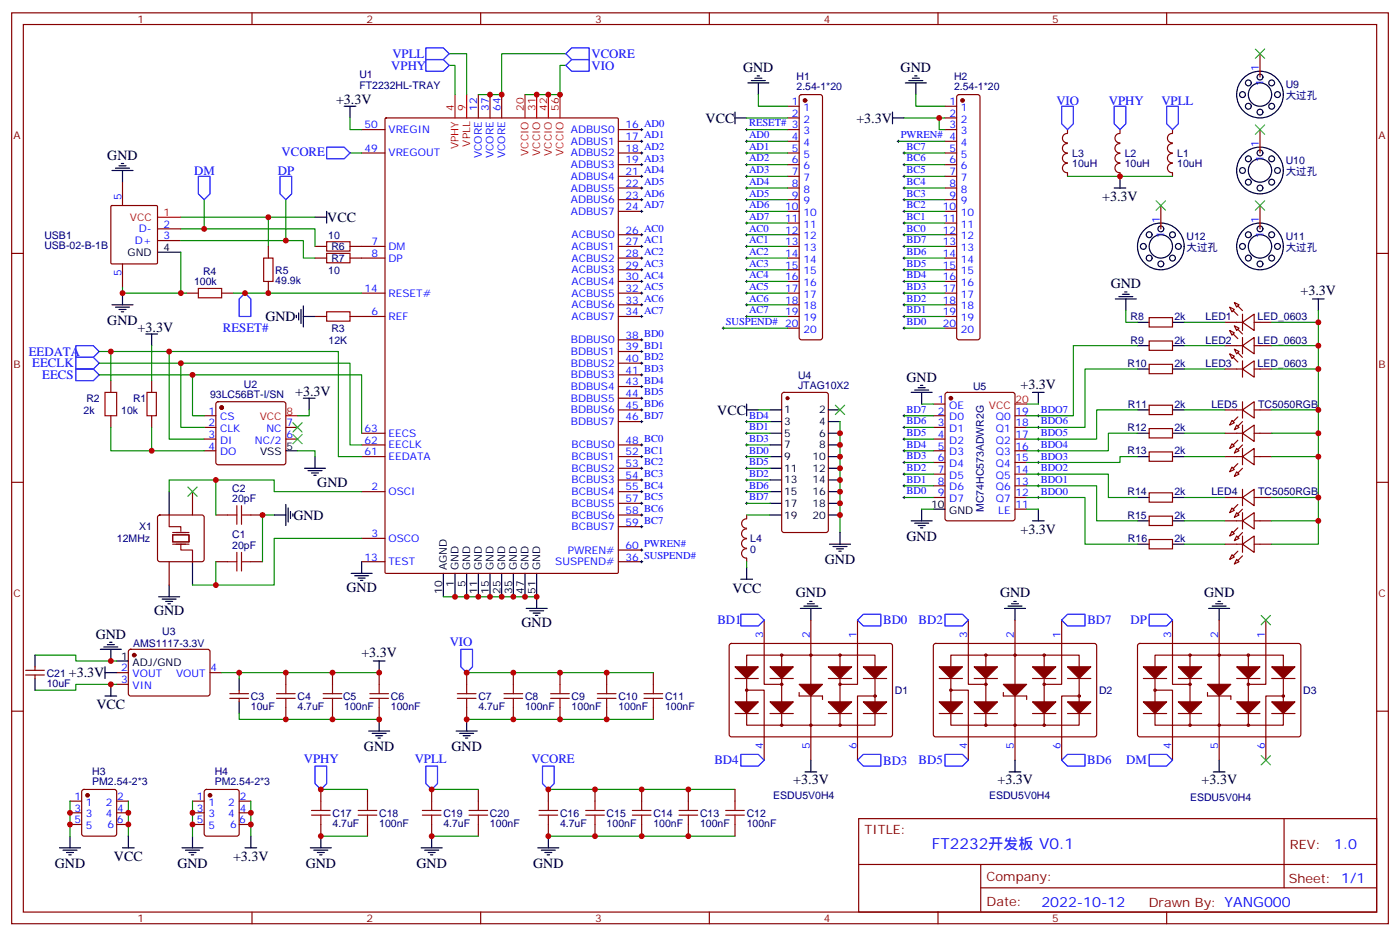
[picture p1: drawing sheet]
<svg xmlns="http://www.w3.org/2000/svg" width="423mm" height="283mm" viewBox="0 0 423 283" stroke-linecap="round" stroke-linejoin="round" font-family="sans-serif">
<defs><g id="words">
<text font-size="4.6" fill="#00f" x="281.7" y="256.3">FT2232开发板 V0.1</text>
<g font-size="4.2">
<text x="224.7" y="21.8">GND</text>
<text x="272.3" y="21.8">GND</text>
<text x="101.6" y="31.4">+3.3V</text>
<text x="213.4" y="37.1">VCC</text>
<text x="259" y="37">+3.3V</text>
<text x="32.4" y="48.3">GND</text>
<text x="333.3" y="60.7">+3.3V</text>
<text x="99" y="67">VCC</text>
<text x="335.8" y="87.1">GND</text>
<text x="393.2" y="89.2">+3.3V</text>
<text x="32.4" y="98.1">GND</text>
<text x="41.6" y="100.2">+3.3V</text>
<text x="80.2" y="97">GND</text>
<text x="89.3" y="119.6">+3.3V</text>
<text x="274.1" y="115.3">GND</text>
<text x="308.6" y="117.4">+3.3V</text>
<text x="216.9" y="125.2">VCC</text>
<text x="96" y="147.1">GND</text>
<text x="88.7" y="157">GND</text>
<text x="308.6" y="161.3">+3.3V</text>
<text x="274.1" y="163.4">GND</text>
<text x="249.4" y="170.4">GND</text>
<text x="104.8" y="178.9">GND</text>
<text x="221.5" y="179">VCC</text>
<text x="46.6" y="185.9">GND</text>
<text x="240.7" y="180.3">GND</text>
<text x="302.4" y="180.3">GND</text>
<text x="364.1" y="180.3">GND</text>
<text x="157.7" y="189.4">GND</text>
<text x="28.9" y="192.9">GND</text>
<text x="109.3" y="198.5">+3.3V</text>
<text x="20.8" y="204.6">+3.3V</text>
<text x="29.2" y="214.1">VCC</text>
<text x="110" y="226.9">GND</text>
<text x="136.5" y="226.8">GND</text>
<text x="239.9" y="236.9">+3.3V</text>
<text x="301.6" y="236.9">+3.3V</text>
<text x="363.3" y="236.9">+3.3V</text>
<text x="16.6" y="262.1">GND</text>
<text x="34.5" y="260.1">VCC</text>
<text x="53.6" y="262.1">GND</text>
<text x="70.5" y="260.1">+3.3V</text>
<text x="92.4" y="262.1">GND</text>
<text x="125.9" y="262.1">GND</text>
<text x="161.2" y="262.1">GND</text>
</g>
<g font-size="4.2" fill="#00f">
<text x="403.4" y="256.6">1.0</text>
<text x="314.9" y="273.9">2022-10-12</text>
</g>
<g font-size="3.9" fill="#00f">
<text x="118.6" y="17.5">VPLL</text>
<text x="178.9" y="17.5">VCORE</text>
<text x="118.3" y="21">VPHY</text>
<text x="178.9" y="21.1">VIO</text>
<text x="319.4" y="31.6">VIO</text>
<text x="335.3" y="31.6">VPHY</text>
<text x="351.2" y="31.6">VPLL</text>
<text x="85.1" y="47.1">VCORE</text>
<text x="58.7" y="52.8">DM</text>
<text x="84" y="52.8">DP</text>
<text x="67.4" y="100.4">RESET#</text>
<text x="8.7" y="107.5">EEDATA</text>
<text x="9.8" y="110.9">EECLK</text>
<text x="12.8" y="114.5">EECS</text>
<text x="216.9" y="188.6">BD1</text>
<text x="267.1" y="188.6">BD0</text>
<text x="277.7" y="188.6">BD2</text>
<text x="328.8" y="188.6">BD7</text>
<text x="341.9" y="188.6">DP</text>
<text x="136" y="195.1">VIO</text>
<text x="91.9" y="230.4">VPHY</text>
<text x="125.4" y="230.4">VPLL</text>
<text x="160.7" y="230.4">VCORE</text>
<text x="216" y="230.9">BD4</text>
<text x="267.1" y="231">BD3</text>
<text x="277.7" y="230.9">BD5</text>
<text x="328.8" y="230.9">BD6</text>
<text x="340.5" y="230.9">DM</text>
</g>
<g font-size="3.9" fill="#800">
<text x="261.4" y="251.9">TITLE:</text>
<text x="390" y="256.6">REV:</text>
<text x="298.3" y="266.1">Company:</text>
<text x="389.7" y="266.7">Sheet: 1/1</text>
<text x="298.3" y="273.8">Date:</text>
<text x="347.4" y="273.8">Drawn By: YANG000</text>
</g>
<g font-size="3.2" fill="#800">
<text x="41.6" y="6.9">1</text>
<text x="110.8" y="6.9">2</text>
<text x="179.9" y="6.9">3</text>
<text x="249.1" y="6.9">4</text>
<text x="318.2" y="6.9">5</text>
<text x="4.1" y="42">A</text>
<text x="416.8" y="42">A</text>
<text x="4.1" y="111.1">B</text>
<text x="416.8" y="111.1">B</text>
<text x="4.1" y="180.3">C</text>
<text x="416.8" y="180.3">C</text>
<text x="41.6" y="278.5">1</text>
<text x="110.8" y="278.5">2</text>
<text x="179.9" y="278.5">3</text>
<text x="249.1" y="278.5">4</text>
<text x="318.2" y="278.5">5</text>
</g>
<g font-size="3.2" fill="#000080">
<text x="108.7" y="23.7">U1</text>
<text x="108.7" y="26.8">FT2232HL-TRAY</text>
<text x="240.9" y="27.2">2.54-1*20</text>
<text x="240.9" y="24.1">H1</text>
<text x="288.5" y="27.2">2.54-1*20</text>
<text x="288.5" y="24.1">H2</text>
<text x="388.8" y="29.9">大过孔</text>
<text x="388.8" y="26.7">U9</text>
<text x="324.2" y="47.3">L3</text>
<text x="340.1" y="47.3">L2</text>
<text x="356" y="47.3">L1</text>
<text x="324.2" y="50.5">10uH</text>
<text x="340.1" y="50.5">10uH</text>
<text x="356" y="50.5">10uH</text>
<text x="388.8" y="52.8">大过孔</text>
<text x="388.8" y="49.6">U10</text>
<text x="13.4" y="75.3">USB-02-B-1B</text>
<text x="13.4" y="72.1">USB1</text>
<text x="99.2" y="72.1">10</text>
<text x="100.2" y="75.6">R6</text>
<text x="358.8" y="75.7">大过孔</text>
<text x="358.8" y="72.6">U12</text>
<text x="388.8" y="75.7">大过孔</text>
<text x="388.8" y="72.6">U11</text>
<text x="61.4" y="83">R4</text>
<text x="83.3" y="82.6">R5</text>
<text x="99.2" y="82.6">10</text>
<text x="100.2" y="79.1">R7</text>
<text x="58.7" y="86.1">100k</text>
<text x="83.3" y="85.8">49.9k</text>
<text x="100.2" y="100.3">R3</text>
<text x="341.9" y="96.7">R8</text>
<text x="355.1" y="96.7">2k</text>
<text x="364.5" y="96.7">LED1</text>
<text x="380.3" y="96.8">LED_0603</text>
<text x="99.4" y="103.8">12K</text>
<text x="341.9" y="103.8">R9</text>
<text x="355.1" y="103.8">2k</text>
<text x="364.5" y="103.8">LED2</text>
<text x="380.3" y="103.8">LED_0603</text>
<text x="340.9" y="110.9">R10</text>
<text x="355.1" y="110.9">2k</text>
<text x="364.5" y="110.8">LED3</text>
<text x="380.3" y="110.9">LED_0603</text>
<text x="73.7" y="117.1">U2</text>
<text x="241.3" y="117.5">JTAG10X2</text>
<text x="241.3" y="114.3">U4</text>
<text x="294.2" y="117.9">U5</text>
<text x="25.3" y="125">2k</text>
<text x="26.1" y="121.4">R2</text>
<text x="36.7" y="125">10k</text>
<text x="40.2" y="121.4">R1</text>
<text x="63.5" y="120.3">93LC56BT-I/SN</text>
<text x="341.1" y="123.2">R11</text>
<text x="355.1" y="123.2">2k</text>
<text x="366.3" y="123.2">LED5</text>
<text x="380.4" y="123.2">TC5050RGB</text>
<text x="340.9" y="130.2">R12</text>
<text x="355.1" y="130.2">2k</text>
<text x="340.9" y="137.3">R13</text>
<text x="355.1" y="137.3">2k</text>
<text x="70.2" y="148.5">C2</text>
<text x="340.9" y="149.6">R14</text>
<text x="355.1" y="149.6">2k</text>
<text x="366.3" y="149.7">LED4</text>
<text x="380.4" y="149.7">TC5050RGB</text>
<text x="70.2" y="151.7">20pF</text>
<text x="297.5" y="154.7" transform="rotate(-90 297.5 154.7)">MC74HC573ADWR2G</text>
<text x="42.1" y="160.2">X1</text>
<text x="340.9" y="156.7">R15</text>
<text x="355.1" y="156.7">2k</text>
<text x="35.4" y="163.7">12MHz</text>
<text x="70.2" y="165.8">20pF</text>
<text x="70.2" y="162.6">C1</text>
<text x="226.8" y="166.9">0</text>
<text x="226.8" y="163.8">L4</text>
<text x="341.1" y="163.7">R16</text>
<text x="355.1" y="163.7">2k</text>
<text x="49" y="191.9">U3</text>
<text x="40.3" y="195.5">AMS1117-3.3V</text>
<text x="14.1" y="207.5">10uF</text>
<text x="14.1" y="204.4">C21</text>
<text x="270.6" y="209.7">D1</text>
<text x="332.3" y="209.7">D2</text>
<text x="394.1" y="209.7">D3</text>
<text x="75.8" y="214.6">10uF</text>
<text x="75.8" y="211.4">C3</text>
<text x="90" y="214.6">4.7uF</text>
<text x="90" y="211.4">C4</text>
<text x="103.7" y="211.4">C5</text>
<text x="104.1" y="214.5">100nF</text>
<text x="118.2" y="214.5">100nF</text>
<text x="118.2" y="211.4">C6</text>
<text x="144.6" y="214.6">4.7uF</text>
<text x="144.6" y="211.4">C7</text>
<text x="158.7" y="214.5">100nF</text>
<text x="158.7" y="211.4">C8</text>
<text x="172.9" y="214.5">100nF</text>
<text x="172.9" y="211.4">C9</text>
<text x="187" y="214.5">100nF</text>
<text x="187" y="211.4">C10</text>
<text x="201.1" y="214.5">100nF</text>
<text x="201.1" y="211.4">C11</text>
<text x="27.9" y="237.3">PM2.54-2*3</text>
<text x="27.9" y="234.2">H3</text>
<text x="64.9" y="237.3">PM2.54-2*3</text>
<text x="64.9" y="234.2">H4</text>
<text x="233.8" y="241.5">ESDU5V0H4</text>
<text x="299.1" y="241.5">ESDU5V0H4</text>
<text x="359.8" y="242">ESDU5V0H4</text>
<text x="100.5" y="249.9">4.7uF</text>
<text x="100.5" y="246.7">C17</text>
<text x="114.7" y="249.8">100nF</text>
<text x="114.7" y="246.7">C18</text>
<text x="134.1" y="249.9">4.7uF</text>
<text x="134.1" y="246.7">C19</text>
<text x="148.2" y="249.8">100nF</text>
<text x="148.2" y="246.7">C20</text>
<text x="169.3" y="249.9">4.7uF</text>
<text x="169.3" y="246.7">C16</text>
<text x="183.4" y="249.8">100nF</text>
<text x="183.4" y="246.7">C15</text>
<text x="197.6" y="249.8">100nF</text>
<text x="197.6" y="246.7">C14</text>
<text x="211.7" y="249.8">100nF</text>
<text x="211.7" y="246.7">C13</text>
<text x="225.8" y="249.8">100nF</text>
<text x="225.8" y="246.7">C12</text>
</g>
<g font-size="3.2" fill="#00f">
<text x="380.6" y="21.5" transform="rotate(-90 380.6 21.5)">1</text>
<text x="382.1" y="26" transform="rotate(-90 382.1 26)">1</text>
<text x="144.3" y="33.5" transform="rotate(-90 144.3 33.5)">12</text>
<text x="147.8" y="33.5" transform="rotate(-90 147.8 33.5)">37</text>
<text x="151.3" y="33.5" transform="rotate(-90 151.3 33.5)">64</text>
<text x="239.5" y="31.8">1</text>
<text x="239.5" y="35.3">2</text>
<text x="243" y="33.5">1</text>
<text x="287.1" y="31.8">1</text>
<text x="287.1" y="35.3">2</text>
<text x="290.6" y="33.5">1</text>
<text x="110.3" y="38.8">50</text>
<text x="117.5" y="40.2">VREGIN</text>
<text x="172.6" y="40.2">ADBUS0</text>
<text x="189.1" y="38.8">16 AD0</text>
<text x="226.5" y="38.2">RESET# 3</text>
<text x="226.5" y="41.7">AD0</text>
<text x="243" y="37">2</text>
<text x="243" y="40.6">3</text>
<text x="272.3" y="41.7">PWREN# 4</text>
<text x="287.1" y="38.8">3</text>
<text x="290.6" y="37">2</text>
<text x="290.6" y="40.6">3</text>
<text x="110.3" y="45.9">49</text>
<text x="117.5" y="47.3">VREGOUT</text>
<text x="145.7" y="47.8" transform="rotate(-90 145.7 47.8)">VCORE</text>
<text x="149.2" y="47.8" transform="rotate(-90 149.2 47.8)">VCORE</text>
<text x="152.8" y="47.8" transform="rotate(-90 152.8 47.8)">VCORE</text>
<text x="172.6" y="47.3">ADBUS2</text>
<text x="172.6" y="43.7">ADBUS1</text>
<text x="189.1" y="45.9">18 AD2</text>
<text x="189.1" y="42.3">17 AD1</text>
<text x="226.5" y="45.3">AD1</text>
<text x="239.5" y="42.3">4</text>
<text x="239.5" y="45.9">5</text>
<text x="243" y="44.1">4</text>
<text x="243" y="47.6">5</text>
<text x="274.1" y="45.3">BC7</text>
<text x="287.1" y="45.9">5</text>
<text x="290.6" y="44.1">4</text>
<text x="290.6" y="47.6">5</text>
<text x="380.6" y="44.4" transform="rotate(-90 380.6 44.4)">1</text>
<text x="172.6" y="50.8">ADBUS3</text>
<text x="189.1" y="52.9">21 AD4</text>
<text x="189.1" y="49.4">19 AD3</text>
<text x="226.5" y="48.8">AD2</text>
<text x="226.5" y="52.3">AD3</text>
<text x="239.5" y="49.4">6</text>
<text x="239.5" y="52.9">7</text>
<text x="243" y="51.2">6</text>
<text x="274.1" y="52.3">BC5</text>
<text x="274.1" y="48.8">BC6</text>
<text x="287.1" y="49.4">6</text>
<text x="287.1" y="52.9">7</text>
<text x="290.6" y="51.2">6</text>
<text x="382.1" y="48.9" transform="rotate(-90 382.1 48.9)">1</text>
<text x="172.6" y="57.9">ADBUS5</text>
<text x="172.6" y="54.3">ADBUS4</text>
<text x="189.1" y="60">23 AD6</text>
<text x="189.1" y="56.4">22 AD5</text>
<text x="226.5" y="55.8">AD4</text>
<text x="226.5" y="59.4">AD5</text>
<text x="239.5" y="56.4">8</text>
<text x="239.5" y="60">9</text>
<text x="243" y="54.7">7</text>
<text x="243" y="58.2">8</text>
<text x="274.1" y="59.4">BC3</text>
<text x="274.1" y="55.8">BC4</text>
<text x="287.1" y="56.4">8</text>
<text x="287.1" y="60">9</text>
<text x="290.6" y="54.7">7</text>
<text x="290.6" y="58.2">8</text>
<text x="36.7" y="60.3" transform="rotate(-90 36.7 60.3)">5</text>
<text x="172.6" y="64.9">ADBUS7</text>
<text x="172.6" y="61.4">ADBUS6</text>
<text x="189.1" y="63.5">24 AD7</text>
<text x="226.5" y="62.9">AD6</text>
<text x="237.4" y="63.5">10</text>
<text x="243" y="61.7">9</text>
<text x="243" y="65.3">10</text>
<text x="274.1" y="62.9">BC2</text>
<text x="285.1" y="63.5">10</text>
<text x="290.6" y="61.7">9</text>
<text x="290.6" y="65.3">10</text>
<text x="42" y="70.2">D-</text>
<text x="49.4" y="68.8">2</text>
<text x="172.8" y="72">ACBUS0</text>
<text x="189.1" y="70.6">26 AC0</text>
<text x="226.5" y="66.4">AD7</text>
<text x="226.5" y="69.9">AC0</text>
<text x="237.4" y="67">11</text>
<text x="237.4" y="70.6">12</text>
<text x="243" y="68.8">11</text>
<text x="274.1" y="69.9">BC0</text>
<text x="274.1" y="66.4">BC1</text>
<text x="285.1" y="67">11</text>
<text x="285.1" y="70.6">12</text>
<text x="290.6" y="68.8">11</text>
<text x="350.7" y="67.4" transform="rotate(-90 350.7 67.4)">1</text>
<text x="352.1" y="71.9" transform="rotate(-90 352.1 71.9)">1</text>
<text x="380.6" y="67.4" transform="rotate(-90 380.6 67.4)">1</text>
<text x="382.1" y="71.9" transform="rotate(-90 382.1 71.9)">1</text>
<text x="40.8" y="73.7">D+</text>
<text x="49.4" y="72.3">3</text>
<text x="112.3" y="77.6">8</text>
<text x="112.3" y="74.1">7</text>
<text x="117.5" y="75.5">DM</text>
<text x="172.8" y="75.5">ACBUS1</text>
<text x="189.1" y="77.6">28 AC2</text>
<text x="189.1" y="74.1">27 AC1</text>
<text x="226.5" y="73.5">AC1</text>
<text x="226.5" y="77">AC2</text>
<text x="237.4" y="74.1">13</text>
<text x="237.4" y="77.6">14</text>
<text x="243" y="72.3">12</text>
<text x="243" y="75.8">13</text>
<text x="274.1" y="77">BD6</text>
<text x="274.1" y="73.5">BD7</text>
<text x="285.1" y="74.1">13</text>
<text x="285.1" y="77.6">14</text>
<text x="290.6" y="72.3">12</text>
<text x="290.6" y="75.8">13</text>
<text x="36.7" y="83.5" transform="rotate(-90 36.7 83.5)">5</text>
<text x="117.5" y="79">DP</text>
<text x="172.8" y="82.6">ACBUS3</text>
<text x="172.8" y="79">ACBUS2</text>
<text x="189.1" y="81.1">29 AC3</text>
<text x="226.5" y="80.5">AC3</text>
<text x="237.4" y="81.1">15</text>
<text x="243" y="79.4">14</text>
<text x="243" y="82.9">15</text>
<text x="274.1" y="80.5">BD5</text>
<text x="285.1" y="81.1">15</text>
<text x="290.6" y="79.4">14</text>
<text x="290.6" y="82.9">15</text>
<text x="110.3" y="88.2">14</text>
<text x="117.5" y="89.6">RESET#</text>
<text x="172.8" y="89.6">ACBUS5</text>
<text x="172.8" y="86.1">ACBUS4</text>
<text x="189.1" y="88.2">32 AC5</text>
<text x="189.1" y="84.7">30 AC4</text>
<text x="226.5" y="84.1">AC4</text>
<text x="226.5" y="87.6">AC5</text>
<text x="237.4" y="84.7">16</text>
<text x="237.4" y="88.2">17</text>
<text x="243" y="86.4">16</text>
<text x="243" y="90">17</text>
<text x="274.1" y="87.6">BD3</text>
<text x="274.1" y="84.1">BD4</text>
<text x="285.1" y="84.7">16</text>
<text x="285.1" y="88.2">17</text>
<text x="290.6" y="86.4">16</text>
<text x="290.6" y="90">17</text>
<text x="112.3" y="95.2">6</text>
<text x="172.8" y="93.1">ACBUS6</text>
<text x="189.1" y="95.2">34 AC7</text>
<text x="189.1" y="91.7">33 AC6</text>
<text x="226.5" y="91.1">AC6</text>
<text x="226.5" y="94.6">AC7</text>
<text x="237.4" y="91.7">18</text>
<text x="237.4" y="95.2">19</text>
<text x="243" y="93.5">18</text>
<text x="274.1" y="94.6">BD1</text>
<text x="274.1" y="91.1">BD2</text>
<text x="285.1" y="91.7">18</text>
<text x="285.1" y="95.2">19</text>
<text x="290.6" y="93.5">18</text>
<text x="117.5" y="96.7">REF</text>
<text x="172.8" y="96.7">ACBUS7</text>
<text x="219.4" y="98.2">SUSPEND#</text>
<text x="237.4" y="98.8">20</text>
<text x="243" y="97">19</text>
<text x="243" y="100.5">20</text>
<text x="274.1" y="98.2">BD0</text>
<text x="285.1" y="98.8">20</text>
<text x="290.6" y="97">19</text>
<text x="290.6" y="100.5">20</text>
<text x="172.6" y="107.2">BDBUS1</text>
<text x="172.6" y="103.7">BDBUS0</text>
<text x="189.1" y="105.8">39 BD1</text>
<text x="189.1" y="102.3">38 BD0</text>
<text x="172.6" y="110.8">BDBUS2</text>
<text x="189.1" y="112.9">41 BD3</text>
<text x="189.1" y="109.4">40 BD2</text>
<text x="172.6" y="117.8">BDBUS4</text>
<text x="172.6" y="114.3">BDBUS3</text>
<text x="189.1" y="119.9">44 BD5</text>
<text x="189.1" y="116.4">43 BD4</text>
<text x="63.1" y="125.2">1</text>
<text x="172.6" y="124.9">BDBUS6</text>
<text x="172.6" y="121.4">BDBUS5</text>
<text x="189.1" y="123.5">45 BD6</text>
<text x="274.1" y="124.6">BD7</text>
<text x="283.6" y="121.7">1</text>
<text x="283.6" y="125.2">2</text>
<text x="287.1" y="123.5">OE</text>
<text x="307.1" y="125.2">19</text>
<text x="314.7" y="124.7">BDO7</text>
<text x="63.1" y="128.8">2</text>
<text x="66.6" y="127">CS</text>
<text x="66.6" y="130.5">CLK</text>
<text x="80.5" y="130.5">NC</text>
<text x="86.6" y="128.8">7</text>
<text x="110.3" y="130.5">63</text>
<text x="117.5" y="131.9">EECS</text>
<text x="172.6" y="128.4">BDBUS7</text>
<text x="189.1" y="127">46 BD7</text>
<text x="226.5" y="130">BD1</text>
<text x="226.5" y="126.5">BD4</text>
<text x="274.1" y="131.7">BD5</text>
<text x="274.1" y="128.2">BD6</text>
<text x="283.6" y="128.8">3</text>
<text x="287.1" y="127">D0</text>
<text x="287.1" y="130.5">D1</text>
<text x="301.1" y="130.5">Q1</text>
<text x="301.1" y="127">Q0</text>
<text x="307.1" y="128.8">18</text>
<text x="314.7" y="131.8">BDO5</text>
<text x="314.7" y="128.2">BDO6</text>
<text x="63.1" y="132.3">3</text>
<text x="63.1" y="135.8">4</text>
<text x="66.6" y="134.1">DI</text>
<text x="66.6" y="137.6">DO</text>
<text x="77.1" y="134.1">NC/2</text>
<text x="86.6" y="132.3">6</text>
<text x="110.3" y="137.6">61</text>
<text x="110.3" y="134.1">62</text>
<text x="117.5" y="135.5">EECLK</text>
<text x="172.8" y="135.5">BCBUS0</text>
<text x="189.1" y="137.6">52 BC1</text>
<text x="189.1" y="134.1">48 BC0</text>
<text x="226.5" y="137.1">BD0</text>
<text x="226.5" y="133.5">BD3</text>
<text x="274.1" y="135.2">BD4</text>
<text x="283.6" y="132.3">4</text>
<text x="283.6" y="135.8">5</text>
<text x="287.1" y="134.1">D2</text>
<text x="287.1" y="137.6">D3</text>
<text x="301.1" y="137.6">Q3</text>
<text x="301.1" y="134.1">Q2</text>
<text x="307.1" y="135.8">16</text>
<text x="307.1" y="132.3">17</text>
<text x="314.7" y="135.3">BDO4</text>
<text x="117.5" y="139">EEDATA</text>
<text x="172.8" y="142.5">BCBUS2</text>
<text x="172.8" y="139">BCBUS1</text>
<text x="189.1" y="141.1">53 BC2</text>
<text x="226.5" y="140.6">BD5</text>
<text x="274.1" y="142.3">BD2</text>
<text x="274.1" y="138.7">BD3</text>
<text x="283.6" y="139.3">6</text>
<text x="283.6" y="142.9">7</text>
<text x="287.1" y="141.1">D4</text>
<text x="301.1" y="141.1">Q4</text>
<text x="307.1" y="142.9">14</text>
<text x="307.1" y="139.3">15</text>
<text x="314.7" y="142.3">BDO2</text>
<text x="314.7" y="138.8">BDO3</text>
<text x="112.3" y="148.2">2</text>
<text x="117.5" y="149.6">OSCI</text>
<text x="172.8" y="149.6">BCBUS4</text>
<text x="172.8" y="146">BCBUS3</text>
<text x="189.1" y="148.2">55 BC4</text>
<text x="189.1" y="144.6">54 BC3</text>
<text x="226.5" y="144.1">BD2</text>
<text x="226.5" y="147.6">BD6</text>
<text x="274.1" y="149.3">BD0</text>
<text x="274.1" y="145.8">BD1</text>
<text x="283.6" y="146.4">8</text>
<text x="283.6" y="149.9">9</text>
<text x="287.1" y="144.6">D5</text>
<text x="287.1" y="148.2">D6</text>
<text x="301.1" y="148.2">Q6</text>
<text x="301.1" y="144.6">Q5</text>
<text x="307.1" y="149.9">12</text>
<text x="307.1" y="146.4">13</text>
<text x="314.7" y="149.4">BDO0</text>
<text x="314.7" y="145.9">BDO1</text>
<text x="172.8" y="153.1">BCBUS5</text>
<text x="189.1" y="155.2">58 BC6</text>
<text x="189.1" y="151.7">57 BC5</text>
<text x="226.5" y="151.2">BD7</text>
<text x="287.1" y="151.7">D7</text>
<text x="301.1" y="151.7">Q7</text>
<text x="301.8" y="155.2">LE</text>
<text x="307.1" y="153.5">11</text>
<text x="172.8" y="160.2">BCBUS7</text>
<text x="172.8" y="156.6">BCBUS6</text>
<text x="189.1" y="158.8">59 BC7</text>
<text x="112.3" y="162.3">3</text>
<text x="117.5" y="163.7">OSCO</text>
<text x="171.7" y="167.2">PWREN#</text>
<text x="189.1" y="165.8">60 PWREN#</text>
<text x="110.3" y="169.3">13</text>
<text x="117.5" y="170.7">TEST</text>
<text x="167.9" y="170.7">SUSPEND#</text>
<text x="189.1" y="169.3">36 SUSPEND#</text>
<text x="230.7" y="192.6" transform="rotate(-90 230.7 192.6)">3</text>
<text x="244.8" y="192.6" transform="rotate(-90 244.8 192.6)">2</text>
<text x="258.9" y="192.6" transform="rotate(-90 258.9 192.6)">1</text>
<text x="292.5" y="192.6" transform="rotate(-90 292.5 192.6)">3</text>
<text x="306.6" y="192.6" transform="rotate(-90 306.6 192.6)">2</text>
<text x="320.7" y="192.6" transform="rotate(-90 320.7 192.6)">1</text>
<text x="354.2" y="192.6" transform="rotate(-90 354.2 192.6)">3</text>
<text x="368.3" y="192.6" transform="rotate(-90 368.3 192.6)">2</text>
<text x="382.4" y="192.6" transform="rotate(-90 382.4 192.6)">1</text>
<text x="36.6" y="202.8">2</text>
<text x="63.7" y="202.8">4</text>
<text x="36.6" y="206.4">3</text>
<text x="40.1" y="204.6">VOUT</text>
<text x="40.1" y="208.1">VIN</text>
<text x="53.3" y="204.6">VOUT</text>
<text x="230.7" y="226.4" transform="rotate(-90 230.7 226.4)">4</text>
<text x="244.8" y="226.4" transform="rotate(-90 244.8 226.4)">5</text>
<text x="258.9" y="226.4" transform="rotate(-90 258.9 226.4)">6</text>
<text x="292.5" y="226.4" transform="rotate(-90 292.5 226.4)">4</text>
<text x="306.6" y="226.4" transform="rotate(-90 306.6 226.4)">5</text>
<text x="320.7" y="226.4" transform="rotate(-90 320.7 226.4)">6</text>
<text x="354.2" y="226.4" transform="rotate(-90 354.2 226.4)">4</text>
<text x="368.3" y="226.4" transform="rotate(-90 368.3 226.4)">5</text>
<text x="382.4" y="226.4" transform="rotate(-90 382.4 226.4)">6</text>
<text x="22.5" y="245.2">3</text>
<text x="22.5" y="241.7">1</text>
<text x="26" y="243.4">1</text>
<text x="32" y="243.4">2</text>
<text x="35.5" y="245.2">4</text>
<text x="35.5" y="241.7">2</text>
<text x="59.5" y="245.2">3</text>
<text x="59.5" y="241.7">1</text>
<text x="63" y="243.4">1</text>
<text x="69" y="243.4">2</text>
<text x="72.5" y="245.2">4</text>
<text x="72.5" y="241.7">2</text>
<text x="22.5" y="248.7">5</text>
<text x="26" y="250.5">5</text>
<text x="26" y="246.9">3</text>
<text x="32" y="246.9">4</text>
<text x="32.6" y="250.1">6</text>
<text x="35.3" y="248.7">6</text>
<text x="59.5" y="248.7">5</text>
<text x="63" y="250.5">5</text>
<text x="63" y="246.9">3</text>
<text x="69" y="246.9">4</text>
<text x="69.6" y="250.1">6</text>
<text x="72.3" y="248.7">6</text>
</g>
<g font-size="3.2" fill="#f00">
<text x="137.2" y="33.5" transform="rotate(-90 137.2 33.5)">4</text>
<text x="140.8" y="33.5" transform="rotate(-90 140.8 33.5)">9</text>
<text x="158.4" y="33.5" transform="rotate(-90 158.4 33.5)">20</text>
<text x="161.9" y="33.5" transform="rotate(-90 161.9 33.5)">31</text>
<text x="165.5" y="33.5" transform="rotate(-90 165.5 33.5)">42</text>
<text x="169" y="33.5" transform="rotate(-90 169 33.5)">56</text>
<text x="138.6" y="45.1" transform="rotate(-90 138.6 45.1)">VPHY</text>
<text x="142.2" y="44.3" transform="rotate(-90 142.2 44.3)">VPLL</text>
<text x="159.8" y="47.1" transform="rotate(-90 159.8 47.1)">VCCIO</text>
<text x="163.3" y="47.1" transform="rotate(-90 163.3 47.1)">VCCIO</text>
<text x="166.9" y="47.1" transform="rotate(-90 166.9 47.1)">VCCIO</text>
<text x="170.4" y="47.1" transform="rotate(-90 170.4 47.1)">VCCIO</text>
<text x="49.4" y="65.3">1</text>
<text x="39.3" y="66.7">VCC</text>
<text x="86.6" y="125.2">8</text>
<text x="299" y="123.5">VCC</text>
<text x="307.1" y="121.7">20</text>
<text x="78.5" y="127">VCC</text>
</g>
<g font-size="3.2">
<text x="38.6" y="77.3">GND</text>
<text x="49.4" y="75.8">4</text>
<text x="237.1" y="124.9">1</text>
<text x="247.7" y="124.9">2</text>
<text x="237.1" y="131.9">5</text>
<text x="237.1" y="128.4">3</text>
<text x="247.7" y="131.9">6</text>
<text x="247.7" y="128.4">4</text>
<text x="78.6" y="137.6">VSS</text>
<text x="86.6" y="135.8">5</text>
<text x="237.1" y="135.5">7</text>
<text x="247.7" y="135.5">8</text>
<text x="237.1" y="142.5">11</text>
<text x="237.1" y="139">9</text>
<text x="245.7" y="142.5">12</text>
<text x="245.7" y="139">10</text>
<text x="237.1" y="149.6">15</text>
<text x="237.1" y="146">13</text>
<text x="245.7" y="149.6">16</text>
<text x="245.7" y="146">14</text>
<text x="237.1" y="153.1">17</text>
<text x="245.7" y="153.1">18</text>
<text x="281.5" y="153.5">10</text>
<text x="287.1" y="155.2">GND</text>
<text x="237.1" y="156.6">19</text>
<text x="245.7" y="156.6">20</text>
<text x="135.1" y="172.2" transform="rotate(-90 135.1 172.2)">AGND</text>
<text x="138.6" y="172.2" transform="rotate(-90 138.6 172.2)">GND</text>
<text x="142.2" y="172.2" transform="rotate(-90 142.2 172.2)">GND</text>
<text x="145.7" y="172.2" transform="rotate(-90 145.7 172.2)">GND</text>
<text x="149.2" y="172.2" transform="rotate(-90 149.2 172.2)">GND</text>
<text x="152.8" y="172.2" transform="rotate(-90 152.8 172.2)">GND</text>
<text x="156.3" y="172.2" transform="rotate(-90 156.3 172.2)">GND</text>
<text x="159.8" y="172.2" transform="rotate(-90 159.8 172.2)">GND</text>
<text x="163.3" y="172.2" transform="rotate(-90 163.3 172.2)">GND</text>
<text x="133.7" y="179.4" transform="rotate(-90 133.7 179.4)">10</text>
<text x="137.2" y="177.3" transform="rotate(-90 137.2 177.3)">1</text>
<text x="140.8" y="177.3" transform="rotate(-90 140.8 177.3)">5</text>
<text x="144.3" y="179.4" transform="rotate(-90 144.3 179.4)">11</text>
<text x="147.8" y="179.4" transform="rotate(-90 147.8 179.4)">15</text>
<text x="151.3" y="179.4" transform="rotate(-90 151.3 179.4)">25</text>
<text x="154.9" y="179.4" transform="rotate(-90 154.9 179.4)">35</text>
<text x="158.4" y="179.4" transform="rotate(-90 158.4 179.4)">47</text>
<text x="161.9" y="179.4" transform="rotate(-90 161.9 179.4)">51</text>
<text x="36.6" y="199.3">1</text>
<text x="40.1" y="201.1">ADJ/GND</text>
</g>
</g></defs>
<g fill="none" stroke="#870000" stroke-width=".35">
<path d="M3.5 3.9h416.3v275.1h-416.3zM7.1 7.4h409.2v268.1h-409.2zM76.2 3.9v3.5M145.3 3.9v3.5M214.5 3.9v3.5M283.6 3.9v3.5M352.8 3.9v3.5M381 16.2v7.1M109.4 39.2h7M116.5 35.8l.3-.2h69.8l.3 .2 .1 137.1-.2 .3h-70l-.3-.2zM144.6 28.6v7M148.2 28.6v7"/>
<path d="M151.7 28.6v7M187 39.2h7M238.1 39.2h3.6M238.1 32.1h3.6M238.1 35.6h3.6M241.9 28.8l.5-.2h5.6l.5 .2 .2 .5v72.7l-.2 .5-.5 .2h-5.6l-.5-.3-.2-.4v-72.7zM285.8 39.2h3.5M285.8 32.1h3.5M285.8 35.6h3.5M289.5 28.8l.5-.2h5.6l.5 .2 .2 .5v72.7l-.2 .5-.5 .2h-5.6l-.5-.3-.2-.4v-72.7zM322.8 39.2v1M338.7 39.2v1"/>
<path d="M354.5 39.2v1M381 39.2v7M37 55v7.1M109.4 46.2h7M187 46.2h7M187 56.8h7M187 53.3h7M187 49.7h7M187 42.7h7M238.1 46.2h3.6M238.1 56.8h3.6M238.1 53.3h3.6"/>
<path d="M238.1 49.7h3.6M238.1 42.7h3.6M285.8 46.2h3.5M285.8 56.8h3.5M285.8 53.3h3.5M285.8 49.7h3.5M285.8 42.7h3.5M322.8 46.4a1.41 1.41 0 0 0-1.5 1.4 1.41 1.41 0 0 0 1.5 1.4M322.8 43.4a1.41 1.41 0 0 0-1.5 1.4 1.41 1.41 0 0 0 1.5 1.4M322.8 49.4a1.41 1.41 0 0 0-1.5 1.4 1.41 1.41 0 0 0 1.5 1.4M322.8 40.3a1.41 1.41 0 0 0-1.5 1.4 1.41 1.41 0 0 0 1.5 1.4M322.8 52.2v1.1"/>
<path d="M338.6 46.4a1.41 1.41 0 0 0-1.5 1.4 1.41 1.41 0 0 0 1.5 1.4M338.6 43.4a1.41 1.41 0 0 0-1.5 1.4 1.41 1.41 0 0 0 1.5 1.4M338.6 49.4a1.41 1.41 0 0 0-1.5 1.4 1.41 1.41 0 0 0 1.5 1.4M338.6 40.3a1.41 1.41 0 0 0-1.5 1.4 1.41 1.41 0 0 0 1.5 1.4M338.7 52.2v1.1M354.5 46.4a1.41 1.41 0 0 0-1.5 1.4 1.41 1.41 0 0 0 1.5 1.4M354.5 43.4a1.41 1.41 0 0 0-1.5 1.4 1.41 1.41 0 0 0 1.5 1.4M354.5 49.4a1.41 1.41 0 0 0-1.5 1.4 1.41 1.41 0 0 0 1.5 1.4M354.5 40.3a1.41 1.41 0 0 0-1.5 1.4 1.41 1.41 0 0 0 1.5 1.4M354.5 52.2v1.1M3.5 76.6h3.6M33.6 62.3l.3-.2h13.4l.3 .2v17.1l-.2 .3h-13.5l-.3-.2z"/>
<path d="M37 79.7v7.1M47.6 72.7h7.1M47.6 69.1h7.1M81.1 74.4v3.6M95.2 78h3.6M95.2 74.4h3.6M105.8 78h10.6M105.8 74.4h10.6M187 78h7M187 74.4h7M187 70.9h7M187 63.9h7"/>
<path d="M187 60.3h7M238.1 78h3.6M238.1 74.4h3.6M238.1 70.9h3.6M238.1 63.9h3.6M238.1 60.3h3.6M238.1 67.4h3.6M285.8 78h3.5M285.8 74.4h3.5M285.8 70.9h3.5M285.8 63.9h3.5M285.8 60.3h3.5"/>
<path d="M285.8 67.4h3.5M351 62.1v7M381 62.1v7M416.3 76.6h3.5M56.4 88.5h3.6M67 88.5h3.6M81.1 85v3.5M95.2 95.6h3.6M105.8 95.6h10.6M109.4 88.5h7M187 95.6h7M187 92.1h7"/>
<path d="M187 88.5h7M187 85h7M187 81.5h7M238.1 95.6h3.6M238.1 92.1h3.6M238.1 88.5h3.6M238.1 85h3.6M238.1 81.5h3.6M238.1 99.1h3.6M285.8 95.6h3.5M285.8 92.1h3.5M285.8 88.5h3.5"/>
<path d="M285.8 85h3.5M285.8 81.5h3.5M285.8 99.1h3.5M347.5 96h7v2.8h-7zM370.4 97.4h5.3M371.8 92.8l1.4 .7-.7 .7zM371.8 99.8l1.4 .7-.7 .7zM373.2 91.4l1.4 .7-.7 .7zM373.2 98.4l1.4 .7-.7 .7zM375.7 97.4l3.5-2.5v4.9zM375.7 94.9v4.9M379.2 97.4h5.3"/>
<path d="M33.5 115v3.5M45.9 115v3.5M187 116.8h7M187 113.2h7M187 109.7h7M187 106.2h7M187 102.7h7M236.6 118.7l.5-.2h12.7l.6 .5 .1 41.2-.5 .6-12.9 .1-.7-.5v-41.2zM286 118.7l.5-.2h19.7l.7 .5v37.6l-.4 .7h-20l-.7-.4v-37.7zM347.5 103h7v2.8h-7zM347.5 110.1h7v2.8h-7zM370.4 104.4h5.3"/>
<path d="M370.4 111.5h5.3M371.8 106.9l1.4 .7-.7 .7zM373.2 105.5l1.4 .7-.7 .7zM375.7 104.4l3.5-2.4v4.9zM375.7 111.5l3.5-2.5v4.9zM375.7 102v4.9M375.7 109v4.9M379.2 104.4h5.3M379.2 111.5h5.3M33.5 125.6v3.5M45.9 125.6v3.5M61.7 125.6h3.6"/>
<path d="M61.7 129.1h3.6M61.7 132.6h3.6M61.7 136.2h3.6M65.5 121.6l.5-.2h19.7l.5 .2 .2 .5v17.6l-.2 .5-.5 .2h-19.7l-.5-.2-.2-.5v-17.6zM86.4 129.1h3.6M86.4 132.6h3.6M109.4 130.9h7M109.4 137.9h7M109.4 134.4h7M187 137.9h7M187 134.4h7M187 127.4h7"/>
<path d="M187 123.8h7M187 120.3h7M282.2 125.6h3.6M282.2 129.1h3.6M282.2 132.6h3.6M282.2 136.2h3.6M282.2 122.1h3.6M282.2 139.7h3.6M306.9 125.6h3.5M306.9 129.1h3.5M306.9 132.6h3.5M306.9 136.2h3.5"/>
<path d="M306.9 139.7h3.5M347.5 122.4h7v2.8h-7zM347.5 129.5h7v2.8h-7zM347.5 136.5h7v2.8h-7zM370.4 130.9h5.3M370.4 137.9h5.3M370.4 123.8h5.3M372.5 127l.7 .7-1.4 .7zM372.5 134.1l.7 .7-1.4 .7zM373.9 128.4l.7 .7-1.4 .7zM373.9 135.5l.7 .7-1.4 .7zM375.7 123.8l3.5-2.4v4.9z"/>
<path d="M375.7 137.9l3.5-2.4v4.9zM375.7 130.9l3.5-2.5v4.9zM375.7 121.4v4.9M375.7 128.4v4.9M375.7 135.5v4.9M379.2 130.9h5.3M379.2 137.9h5.3M379.2 123.8h5.3M3.5 145.7h3.6M47.9 155.8l.4-.2h12.7l.5 .2 .2 .5v12.7l-.2 .5-.5 .2h-12.7l-.5-.2-.2-.5v-12.7zM58.2 148.5v7.1M65.3 155.6h3.5"/>
<path d="M75.8 155.6h3.6M109.4 148.5h7M187 159.1h7M187 155.6h7M187 152h7M187 148.5h7M187 145h7M187 141.5h7M225.8 159.8a1.41 1.41 0 0 0-1.6 1.4 1.41 1.41 0 0 0 1.6 1.4M225.8 156.7a1.41 1.41 0 0 0-1.5 1.5 1.41 1.41 0 0 0 1.5 1.4M225.8 155.6v1M282.2 143.2h3.6"/>
<path d="M282.2 146.8h3.6M282.2 150.3h3.6M306.9 143.2h3.5M306.9 146.8h3.5M306.9 150.3h3.5M306.9 153.8h3.5M347.5 148.9h7v2.8h-7zM347.5 155.9h7v2.9h-7zM370.4 150.3h5.3M370.4 157.3h5.3M372.5 141.1l.7 .7-1.4 .7zM372.5 153.5l.7 .7-1.4 .7z"/>
<path d="M373.9 142.5l.7 .7-1.4 .7zM373.9 154.9l.7 .7-1.4 .7zM375.7 150.3l3.5-2.5v5zM375.7 157.3l3.5-2.4v4.9zM375.7 147.8v5M375.7 154.9v4.9M379.2 150.3h5.3M379.2 157.3h5.3M416.3 145.7h3.5M51.2 169.7v7M65.3 169.7h3.5M75.8 169.7h3.6"/>
<path d="M109.4 169.7h7M109.4 162.6h7M187 166.2h7M187 169.7h7M225.8 162.8a1.41 1.41 0 0 0-1.6 1.4 1.41 1.41 0 0 0 1.6 1.4M225.8 165.8a1.41 1.41 0 0 0-1.6 1.4 1.41 1.41 0 0 0 1.6 1.4M225.8 168.6v1.1M347.5 163h7v2.8h-7zM370.4 164.4h5.3M372.5 167.6l.7 .7-1.4 .7zM372.5 160.5l.7 .7-1.4 .7zM373.9 169l.7 .7-1.4 .7z"/>
<path d="M373.9 161.9l.7 .7-1.4 .7zM375.7 164.4l3.5-2.5v5zM375.7 161.9v5M379.2 164.4h5.3M39 196.4l.5-.3 23.6 .1 .4 .6-.1 13-.6 .5-23.6-.1-.4-.7v-12.7zM220.7 194.6l.5-.2h48.2l.5 .7-.1 27.1-.6 .4-48.3-.1-.4-.6v-26.8zM231.1 187.3v19.4h5.3M236.4 197.9v3.5M245.2 187.3v19.4M254 197.9v3.5M259.3 187.3v19.4h-5.3M282.5 194.6l.4-.2h48.3l.4 .7-.1 27.1-.6 .4-48.2-.1-.5-.6v-26.8z"/>
<path d="M292.8 187.3v19.4h5.3M298.1 197.9v3.5M306.9 187.3v19.4M315.7 197.9v3.5M321 187.3v19.4h-5.3M344.2 194.6l.5-.2h48.2l.4 .7v27.1l-.7 .4-48.2-.1-.4-.6v-26.8zM354.5 187.3v19.4h5.3M359.8 197.9v3.5M368.7 187.3v19.4M377.5 197.9v3.5M382.8 187.3v19.4h-5.3M3.5 214.8h3.6"/>
<path d="M7.8 203.9h5.6M7.8 202.5h5.6M10.6 201.4v1.1M10.6 203.9v1.1M35.3 203.2h3.5M35.3 206.7h3.5M63.5 203.2h3.5M69.5 211h5.6M69.5 209.5h5.6M72.3 208.5v1M72.3 211v1M86.4 203.2v3.5"/>
<path d="M86.4 213.8v3.5M100.5 203.2v3.5M100.5 213.8v3.5M114.7 203.2v3.5M114.7 213.8v3.5M141.1 203.2v3.5M141.1 213.8v3.5M155.2 203.2v3.5M155.2 213.8v3.5M169.3 203.2v3.5M169.3 213.8v3.5M183.4 203.2v3.5"/>
<path d="M183.4 213.8v3.5M197.6 203.2v3.5M197.6 213.8v3.5M222.2 205h7.1M222.2 215.5h7.1M225.8 201.4v-3.5h38.8v3.5M225.8 215.5v3.6h38.8v-3.6M225.8 208.5h5.3v21.2M225.8 205v7M232.8 205h7.1M232.8 215.5h7.1M236.4 205v7"/>
<path d="M236.4 215.5v3.6M241.7 209.2v1.1h7v1M245.2 210.3v19.4M250.5 205h7M250.5 215.5h7M254 205v7M254 215.5v3.6M261.1 205h7M261.1 215.5h7M264.6 210.3h-5.3v19.4M264.6 205v7M284 205h7"/>
<path d="M284 215.5h7M287.5 201.4v-3.5h38.8v3.5M287.5 215.5v3.6h38.8v-3.6M287.5 208.5h5.3v21.2M287.5 205v7M294.6 205h7M294.6 215.5h7M298.1 205v7M298.1 215.5v3.6M303.4 209.2v1.1h7v1M306.9 210.3v19.4M312.2 205h7.1"/>
<path d="M312.2 215.5h7.1M315.7 205v7M315.7 215.5v3.6M322.8 205h7M322.8 215.5h7M326.3 210.3h-5.3v19.4M326.3 205v7M345.7 205h7.1M345.7 215.5h7.1M349.2 201.4v-3.5h38.9v3.5M349.2 215.5v3.6h38.9v-3.6M349.2 208.5h5.3v21.2"/>
<path d="M349.2 205v7M356.3 205h7.1M356.3 215.5h7.1M359.8 205v7M359.8 215.5v3.6M365.1 209.2v1.1h7.1v1M368.7 210.3v19.4M373.9 205h7.1M373.9 215.5h7.1M377.5 205v7M377.5 215.5v3.6M384.5 205h7.1"/>
<path d="M384.5 215.5h7.1M388.1 210.3h-5.3v19.4M388.1 205v7M416.3 214.8h3.5M24.9 238.7l.5-.2h9.2l.5 .2 .2 .5v12.7l-.3 .5-.4 .2h-9.2l-.5-.2-.2-.5v-12.7zM62 238.7l.4-.2h9.2l.5 .2 .2 .5v12.7l-.2 .5-.5 .2h-9.2l-.5-.2-.2-.5v-12.7zM97 238.5v3.5M111.1 238.5v3.5M130.5 238.5v3.5M144.6 238.5v3.5M165.8 238.5v3.5M179.9 238.5v3.5"/>
<path d="M194 238.5v3.5M208.1 238.5v3.5M222.2 238.5v3.5M21.2 249.1h3.5M21.2 245.5h3.5M21.2 242h3.5M35.3 249.1h3.5M35.3 245.5h3.5M35.3 242h3.5M58.2 249.1h3.5M58.2 245.5h3.5M58.2 242h3.5"/>
<path d="M72.3 249.1h3.5M72.3 245.5h3.5M72.3 242h3.5M97 249.1v3.5M111.1 249.1v3.5M130.5 249.1v3.5M144.6 249.1v3.5M165.8 249.1v3.5M179.9 249.1v3.5M194 249.1v3.5M208.1 249.1v3.5M222.2 249.1v3.5"/>
<path d="M259.6 247.3h156.7v28.2h-156.7zM388.3 247.3v20.9M76.2 275.5v3.5M145.3 275.5v3.5M214.5 275.5v3.5M259.7 261.1h156.4M283.6 275.5v3.5M296.6 268.2h119.5M296.6 261.1v14.2M352.8 275.5v3.5"/>
<circle cx="236.4" cy="197.9" r=".35"/>
<circle cx="245.2" cy="197.9" r=".35"/>
<circle cx="254" cy="197.9" r=".35"/>
<circle cx="298.1" cy="197.9" r=".35"/>
<circle cx="306.9" cy="197.9" r=".35"/>
<circle cx="315.7" cy="197.9" r=".35"/>
<circle cx="359.8" cy="197.9" r=".35"/>
<circle cx="368.7" cy="197.9" r=".35"/>
<circle cx="377.5" cy="197.9" r=".35"/>
<circle cx="225.8" cy="208.5" r=".35"/>
<circle cx="236.4" cy="206.7" r=".35"/>
<circle cx="236.4" cy="219.1" r=".35"/>
<circle cx="245.2" cy="219.1" r=".35"/>
<circle cx="254" cy="206.7" r=".35"/>
<circle cx="254" cy="219.1" r=".35"/>
<circle cx="264.6" cy="210.3" r=".35"/>
<circle cx="287.5" cy="208.5" r=".35"/>
<circle cx="298.1" cy="219.1" r=".35"/>
<circle cx="298.1" cy="206.7" r=".35"/>
<circle cx="306.9" cy="219.1" r=".35"/>
<circle cx="315.7" cy="219.1" r=".35"/>
<circle cx="315.7" cy="206.7" r=".35"/>
<circle cx="326.3" cy="210.3" r=".35"/>
<circle cx="349.3" cy="208.5" r=".35"/>
<circle cx="359.8" cy="206.7" r=".35"/>
<circle cx="359.8" cy="219.1" r=".35"/>
<circle cx="368.7" cy="219.1" r=".35"/>
<circle cx="377.5" cy="206.7" r=".35"/>
<circle cx="377.5" cy="219.1" r=".35"/>
<circle cx="388.1" cy="210.3" r=".35"/>
</g>
<path d="M137.6 28.6v7M141.1 28.6v7M158.7 28.6v7M162.3 28.6v7M165.8 28.6v7M169.3 28.6v7M47.6 65.6h7.1M86.4 125.6h3.6M306.9 122.1h3.5" fill="none" stroke="#f00" stroke-width=".35"/>
<g fill="none" stroke="#000" stroke-width=".35">
<path d="M104.1 32.1h3.5M105.8 32.1v3.5M222.2 35.6h3.6M222.2 33.9v3.5M226.1 25h6.4M227.2 24.3h4.2M228.2 23.6h2.2M229 22.9h.7M229.3 25v3.6M269.9 35.6h3.5M269.9 33.9v3.5M273.8 25h6.3"/>
<path d="M274.8 24.3h4.2M275.9 23.6h2.1M276.6 22.9h.7M276.9 25v3.6M33.9 51.5h6.3M34.9 50.8h4.3M36 50.1h2.1M36.7 49.4h.7M37 51.5v3.5M336.9 56.8h3.5M338.7 53.3v3.5M47.6 76.2h7.1"/>
<path d="M95.2 65.6h3.6M98.8 63.9v3.5M33.9 92.1h6.3M34.9 92.8h4.3M36 93.5h2.1M36.7 94.2h.7M37 88.5v3.6M89.6 95.2v.8M90.3 94.5v2.2M91 93.5v4.2M91.7 95.6h3.5M91.7 92.4v6.4"/>
<path d="M337.3 90.3h6.3M338.3 89.6h4.2M339.4 88.9h2.1M340.1 88.2h.7M340.4 90.3v3.5M344 97.4h3.5M354.5 97.4h3.6M396.9 90.3h3.5M398.6 90.3v3.5M44.1 100.9h3.5M45.9 100.9v3.5M275.5 118.5h6.4"/>
<path d="M276.6 117.8h4.2M277.6 117.1h2.2M278.3 116.4h.7M278.7 118.5v3.6M312.2 118.5h3.5M314 118.5v3.6M344 104.4h3.5M344 111.5h3.5M354.5 104.4h3.6M354.5 111.5h3.6M86.4 136.2h3.6M91.7 120.3h3.5"/>
<path d="M93.5 120.3v3.5M95.2 137.9v3.6M225.8 123.8h3.5M225.8 122.1v3.5M232.8 137.9h3.6M232.8 134.4h3.6M232.8 130.9h3.6M232.8 127.4h3.6M232.8 123.8h3.6M250.5 137.9h3.5M250.5 134.4h3.5M250.5 130.9h3.5"/>
<path d="M250.5 127.4h3.5M250.5 123.8h3.5M344 137.9h3.5M344 130.9h3.5M344 123.8h3.5M354.5 137.9h3.6M354.5 130.9h3.6M354.5 123.8h3.6M51.2 148.5v7.1M82.9 155.6h3.5M86.4 152.4v6.4M87.1 153.5v4.2"/>
<path d="M87.8 154.5v2.1M88.5 155.2v.7M92.1 141.5h6.3M93.1 142.2h4.3M94.2 142.9h2.1M94.9 143.6h.7M232.8 141.5h3.6M232.8 155.6h3.6M232.8 152h3.6M232.8 148.5h3.6M232.8 145h3.6M250.5 141.5h3.5"/>
<path d="M250.5 155.6h3.5M250.5 152h3.5M250.5 148.5h3.5M250.5 145h3.5M275.5 157.3h6.4M276.6 158h4.2M277.6 158.8h2.2M278.3 159.5h.7M278.7 153.8v3.5M282.2 153.8h3.6M312.2 157.3h3.5M314 153.8v3.5"/>
<path d="M344 157.3h3.5M344 150.3h3.5M354.5 157.3h3.6M354.5 150.3h3.6M51.2 176.7v3.6M58.2 169.7v7M106.2 173.2h6.3M107.2 173.9h4.3M108.3 174.6h2.1M109 175.3h.7M109.4 169.7v3.5M134.1 173.2v7.1"/>
<path d="M137.6 173.2v7.1M141.1 173.2v7.1M144.6 173.2v7.1M148.2 173.2v7.1M151.7 173.2v7.1M155.2 173.2v7.1M158.7 173.2v7.1M162.3 173.2v10.6M224 175h3.5M225.8 171.4v3.6M250.8 164.4h6.4M251.9 165.1h4.2"/>
<path d="M252.9 165.8h2.2M253.6 166.5h.8M254 160.9v3.5M344 164.4h3.5M354.5 164.4h3.6M10.6 197.9v3.5M30.3 196.1h6.4M31.4 195.4h4.2M32.5 194.7h2.1M33.2 194h.7M33.5 196.1v3.6M35.3 199.7h3.5"/>
<path d="M48 180.3h6.3M49 181h4.3M50.1 181.7h2.1M50.8 182.4h.7M112.9 199.7h3.5M114.7 199.7v3.5M159.1 183.8h6.4M160.2 184.5h4.2M161.2 185.2h2.1M161.9 185.9h.7M242 183.8h6.4M243.1 183.1h4.2"/>
<path d="M244.1 182.4h2.1M244.8 181.7h.7M245.2 183.8v3.5M303.7 183.8h6.4M304.8 183.1h4.2M305.9 182.4h2.1M306.6 181.7h.7M306.9 183.8v3.5M365.5 183.8h6.3M366.5 183.1h4.3M367.6 182.4h2.1M368.3 181.7h.7"/>
<path d="M368.7 183.8v3.5M10.6 205v3.5M31.7 210.3h3.6M31.7 203.2h3.6M31.7 201.4v3.6M33.5 206.7v3.6M72.3 205v3.5M72.3 212v3.5M114.7 217.3v3.5M141.1 217.3v3.5M111.5 220.8h6.3M112.5 221.5h4.3"/>
<path d="M113.6 222.2h2.1M114.3 223h.7M137.9 220.8h6.4M139 221.5h4.2M140.1 222.2h2.1M140.8 223h.7M243.4 233.2h3.5M245.2 229.7v3.5M305.2 233.2h3.5M306.9 229.7v3.5M366.9 233.2h3.5M368.7 229.7v3.5"/>
<path d="M18 256.1h6.3M19 256.8h4.3M20.1 257.5h2.1M20.8 258.2h.7M21.2 252.6v3.5M37 256.1h3.6M38.8 252.6v3.5M55 256.1h6.4M56.1 256.8h4.2M57.1 257.5h2.2M57.9 258.2h.7M58.2 252.6v3.5"/>
<path d="M74.1 256.1h3.5M75.8 252.6v3.5M93.8 256.1h6.4M94.9 256.8h4.2M96 257.5h2.1M96.7 258.2h.7M97 252.6v3.5M127.4 256.1h6.3M128.4 256.8h4.2M129.5 257.5h2.1M130.2 258.2h.7M130.5 252.6v3.5"/>
<path d="M162.6 256.1h6.4M163.7 256.8h4.2M164.7 257.5h2.2M165.5 258.2h.7M165.8 252.6v3.5"/>
<circle cx="375.7" cy="28.6" r=".88"/>
<circle cx="377.5" cy="32.1" r=".88"/>
<circle cx="377.5" cy="25" r=".88"/>
<circle cx="381" cy="28.6" r="7.1"/>
<circle cx="381" cy="28.6" r="3.5"/>
<circle cx="381" cy="23.3" r=".88"/>
<circle cx="381" cy="33.9" r=".88"/>
<circle cx="384.5" cy="25" r=".88"/>
<circle cx="384.5" cy="32.1" r=".88"/>
<circle cx="386.3" cy="28.6" r=".88"/>
<circle cx="375.7" cy="51.5" r=".88"/>
<circle cx="377.5" cy="55" r=".88"/>
<circle cx="377.5" cy="48" r=".88"/>
<circle cx="381" cy="51.5" r="7.1"/>
<circle cx="381" cy="51.5" r="3.5"/>
<circle cx="381" cy="56.8" r=".88"/>
<circle cx="381" cy="46.2" r=".88"/>
<circle cx="384.5" cy="55" r=".88"/>
<circle cx="384.5" cy="48" r=".88"/>
<circle cx="386.3" cy="51.5" r=".88"/>
<circle cx="345.7" cy="74.4" r=".88"/>
<circle cx="347.5" cy="78" r=".88"/>
<circle cx="347.5" cy="70.9" r=".88"/>
<circle cx="351" cy="74.4" r="7.1"/>
<circle cx="351" cy="74.4" r="3.5"/>
<circle cx="351" cy="69.1" r=".88"/>
<circle cx="351" cy="79.7" r=".88"/>
<circle cx="354.5" cy="70.9" r=".88"/>
<circle cx="354.5" cy="78" r=".88"/>
<circle cx="356.3" cy="74.4" r=".88"/>
<circle cx="375.7" cy="74.4" r=".88"/>
<circle cx="377.5" cy="78" r=".88"/>
<circle cx="377.5" cy="70.9" r=".88"/>
<circle cx="381" cy="74.4" r="7.1"/>
<circle cx="381" cy="74.4" r="3.5"/>
<circle cx="381" cy="79.7" r=".88"/>
<circle cx="381" cy="69.1" r=".88"/>
<circle cx="384.5" cy="70.9" r=".88"/>
<circle cx="384.5" cy="78" r=".88"/>
<circle cx="386.3" cy="74.4" r=".88"/>
</g>
<g fill="none" stroke="#000" stroke-width=".3">
<path d="M193.7 39.2h.7M194 38.8v.7M225.4 39.2h.7M225.8 38.8v.7M193.7 42.7h.7M193.7 46.2h.7M193.7 49.7h.7M193.7 53.3h.7M193.7 56.8h.7M194 42.3v.7M194 45.9v.7M194 49.4v.7"/>
<path d="M194 52.9v.7M194 56.4v.8M194 60v.7M225.4 42.7h.7M225.4 46.2h.7M225.4 49.7h.7M225.4 53.3h.7M225.4 56.8h.7M225.8 42.3v.7M225.8 45.9v.7M225.8 49.4v.7M225.8 52.9v.7"/>
<path d="M225.8 56.4v.8M225.8 60v.7M271.3 42.7h.7M271.6 42.3v.7M273 46.2h.8M273 49.7h.8M273 53.3h.8M273 56.8h.8M273.4 45.9v.7M273.4 49.4v.7M273.4 52.9v.7M273.4 56.4v.8"/>
<path d="M273.4 60v.7M193.7 60.3h.7M193.7 63.9h.7M193.7 70.9h.7M193.7 74.4h.7M193.7 78h.7M194 63.5v.7M194 70.6v.7M194 74.1v.7M194 77.6v.7M225.4 60.3h.7M225.4 63.9h.7"/>
<path d="M225.4 70.9h.7M225.4 74.4h.7M225.4 78h.7M225.4 67.4h.7M225.8 63.5v.7M225.8 67v.7M225.8 70.6v.7M225.8 74.1v.7M225.8 77.6v.7M273 60.3h.8M273 63.9h.8M273 70.9h.8"/>
<path d="M273 74.4h.8M273 78h.8M273 67.4h.8M273.4 63.5v.7M273.4 67v.7M273.4 70.6v.7M273.4 74.1v.7M273.4 77.6v.7M193.7 81.5h.7M193.7 85h.7M193.7 88.5h.7M193.7 92.1h.7"/>
<path d="M193.7 95.6h.7M194 81.1v.7M194 84.7v.7M194 88.2v.7M194 91.7v.7M194 95.2v.8M218.4 99.1h.7M218.7 98.8v.7M225.4 81.5h.7M225.4 85h.7M225.4 88.5h.7M225.4 92.1h.7"/>
<path d="M225.4 95.6h.7M225.8 81.1v.7M225.8 84.7v.7M225.8 88.2v.7M225.8 91.7v.7M225.8 95.2v.8M273 81.5h.8M273 85h.8M273 88.5h.8M273 92.1h.8M273 95.6h.8M273 99.1h.8"/>
<path d="M273.4 81.1v.7M273.4 84.7v.7M273.4 88.2v.7M273.4 91.7v.7M273.4 95.2v.8M273.4 98.8v.7M193.7 102.7h.7M193.7 106.2h.7M193.7 109.7h.7M193.7 113.2h.7M193.7 116.8h.7M194 102.3v.7"/>
<path d="M194 105.8v.7M194 109.4v.7M194 112.9v.7M194 116.4v.7M194 119.9v.8M193.7 120.3h.7M193.7 123.8h.7M193.7 127.4h.7M193.7 134.4h.7M193.7 137.9h.7M194 123.5v.7M194 127v.7"/>
<path d="M194 134.1v.7M194 137.6v.7M225.4 127.4h.7M225.4 134.4h.7M225.4 137.9h.7M225.4 130.9h.7M225.8 127v.7M225.8 130.5v.7M225.8 134.1v.7M225.8 137.6v.7M273 139.7h.8M273 136.2h.8"/>
<path d="M273 132.6h.8M273 129.1h.8M273 125.6h.8M273.4 125.2v.7M273.4 128.8v.7M273.4 132.3v.7M273.4 135.8v.7M273.4 139.3v.8M313.6 139.7h.7M313.6 136.2h.7M313.6 132.6h.7M313.6 129.1h.7"/>
<path d="M313.6 125.6h.7M314 125.2v.7M314 128.8v.7M314 132.3v.7M314 135.8v.7M314 139.3v.8M193.7 141.5h.7M193.7 145h.7M193.7 148.5h.7M193.7 152h.7M193.7 155.6h.7M193.7 159.1h.7"/>
<path d="M194 141.1v.7M194 144.6v.7M194 148.2v.7M194 151.7v.7M194 155.2v.7M194 158.8v.7M225.4 141.5h.7M225.4 145h.7M225.4 148.5h.7M225.4 152h.7M225.8 141.1v.7M225.8 144.6v.7"/>
<path d="M225.8 148.2v.7M225.8 151.7v.7M273 150.3h.8M273 146.8h.8M273 143.2h.8M273.4 142.9v.7M273.4 146.4v.7M273.4 149.9v.7M313.6 150.3h.7M313.6 146.8h.7M313.6 143.2h.7M314 142.9v.7"/>
<path d="M314 146.4v.7M314 149.9v.7M193.7 166.2h.7M193.7 169.7h.7M194 165.8v.7M194 169.3v.7"/>
</g>
<g fill="none" stroke="#008700" stroke-width=".35">
<path d="M135.8 19.8h1.8v8.8M135.8 16.2h5.3v12.4M171.1 19.8h-1.8v8.8h-10.6M171.1 16.2h-19.4v12.4h-7.1M105.8 35.6v3.6h3.6M225.8 35.6h12.3M225.8 39.2h12.3M229.3 28.6v3.5h8.8M273.4 35.6h12.4M276.9 28.6v3.5h8.9M284 35.6v3.6h1.8M105.8 46.2h3.6"/>
<path d="M225.8 46.2h12.3M225.8 56.8h12.3M225.8 53.3h12.3M225.8 49.7h12.3M225.8 42.7h12.3M271.6 42.7h14.2M273.4 46.2h12.4M273.4 56.8h12.4M273.4 53.3h12.4M273.4 49.7h12.4M322.8 53.3h31.7M54.7 65.6h26.4v8.8"/>
<path d="M54.7 69.1h40.5v5.3M54.7 72.7h37v5.3h3.5M54.7 76.2v12.3h1.7M61.7 60.3v8.8M81.1 65.6h14.1M86.4 60.3v12.4M225.8 78h12.3M225.8 74.4h12.3M225.8 70.9h12.3M225.8 67.4h12.3M225.8 63.9h12.3M225.8 60.3h12.3"/>
<path d="M273.4 78h12.4M273.4 74.4h12.4M273.4 70.9h12.4M273.4 67.4h12.4M273.4 63.9h12.4M273.4 60.3h12.4M37 86.8v1.7h17.7M70.6 88.5h38.8M218.7 99.1h19.4M225.8 88.5h12.3M225.8 95.6h12.3M225.8 92.1h12.3"/>
<path d="M225.8 85h12.3M225.8 81.5h12.3M273.4 88.5h12.4M273.4 95.6h12.4M273.4 92.1h12.4M273.4 85h12.4M273.4 81.5h12.4M273.4 99.1h12.4M340.4 93.8v3.6h3.6M358.1 97.4h12.3M384.5 97.4h14.1v7h-14.1M398.6 93.8v3.6"/>
<path d="M30 106.2h3.5v8.8M30 109.7h24.7M30 113.2h28.2M33.5 106.2h17.7M45.9 104.4v10.6M344 111.5h-15.9v17.6h-17.7M344 104.4h-19.4v21.2h-14.2M358.1 104.4h12.3M358.1 111.5h12.3M398.6 104.4v7.1h-14.1M398.6 111.5v12.3h-14.1M33.5 129.1v7.1h12.4"/>
<path d="M45.9 129.1v7.1h15.8M61.7 125.6h-3.5v-12.4h51.2v17.7M61.7 129.1h-7v-19.4h51.1v24.7h3.6M61.7 132.6h-10.5v-26.4h51.1v31.7h7.1M90 136.2h5.2v1.7M93.5 123.8v1.8h-3.5M225.8 127.4h7M225.8 134.4h7M225.8 130.9h7M225.8 137.9h7M229.3 123.8h3.5M254 127.4v33.5"/>
<path d="M273.4 125.6h8.8M273.4 129.1h8.8M273.4 132.6h8.8M273.4 136.2h8.8M273.4 139.7h8.8M278.7 122.1h3.5M310.4 122.1h3.6M344 123.8h-12.4v8.8h-21.2M344 130.9h-8.9v5.3h-24.7M344 137.9h-5.3v1.8h-28.3M358.1 130.9h12.3M358.1 137.9h12.3"/>
<path d="M358.1 123.8h12.3M398.6 123.8v7.1h-14.1M398.6 130.9v7h-14.1M398.6 137.9v12.4h-14.1M51.2 148.5v-3.5h14.1v10.6M65.3 145h17.6v3.5h26.5M82.9 155.6h-3.5v14.1M225.8 152h7M225.8 148.5h7M225.8 141.5h7M225.8 145h7M225.8 155.6h7"/>
<path d="M273.4 143.2h8.8M273.4 146.8h8.8M273.4 150.3h8.8M278.7 153.8h3.5M310.4 143.2h24.7v7.1h8.9M310.4 146.8h21.2v10.5h12.4M310.4 150.3h17.7v14.1h15.9M310.4 153.8h3.6M358.1 150.3h12.3M358.1 157.3h12.3M398.6 150.3v7h-14.1M398.6 157.3v7.1h-14.1"/>
<path d="M65.3 169.7v7h-7.1M109.4 162.6h-26.5v14.1h-17.6M225.8 169.7v1.7M358.1 164.4h12.3M10.6 197.9h12.3v1.8h12.4M134.1 180.3h28.2M35.3 206.7h-12.4v1.8h-12.3M67 203.2h5.3M72.3 215.5v1.8h42.4M114.7 203.2h-42.4v1.8M141.1 217.3h56.5M141.1 203.2h56.5"/>
<path d="M97 238.5h14.1M130.5 238.5h14.1M165.8 238.5h56.4M21.2 242v10.6M38.8 242v10.6M58.2 242v10.6M75.8 242v10.6M97 252.6h14.1M130.5 252.6h14.1M165.8 252.6h56.4"/>
</g>
<g fill="none" stroke="#a10000" stroke-width=".35">
<path d="M79.7 78h2.8v7h-2.8zM98.8 73h7v2.8h-7zM98.8 76.6h7v2.8h-7zM60 87.1h7v2.9h-7zM98.8 94.2h7v2.8h-7zM31.7 118.5h3.6v7.1h-3.6zM44.4 118.5h2.9v7.1h-2.9zM68.8 155.6h2.8M71.6 152.8v5.6M73 152.8v5.6M73 155.6h2.8M68.8 169.7h2.8"/>
<path d="M71.6 166.9v5.6M73 166.9v5.6M73 169.7h2.8M83.6 209.5h5.7M83.6 211h5.7M86.4 206.7v2.8M86.4 211v2.8M97.7 209.5h5.7M97.7 211h5.7M100.5 206.7v2.8M100.5 211v2.8M111.8 209.5h5.7"/>
<path d="M111.8 211h5.7M114.7 206.7v2.8M114.7 211v2.8M138.3 209.5h5.6M138.3 211h5.6M141.1 206.7v2.8M141.1 211v2.8M152.4 209.5h5.6M152.4 211h5.6M155.2 206.7v2.8M155.2 211v2.8M166.5 209.5h5.7"/>
<path d="M166.5 211h5.7M169.3 206.7v2.8M169.3 211v2.8M180.6 209.5h5.7M180.6 211h5.7M183.4 206.7v2.8M183.4 211v2.8M194.7 209.5h5.7M194.7 211h5.7M197.6 206.7v2.8M197.6 211v2.8M94.2 246.2h5.6"/>
<path d="M94.2 244.8h5.6M97 242v2.8M97 246.2v2.9M108.3 246.2h5.6M108.3 244.8h5.6M111.1 242v2.8M111.1 246.2v2.9M127.7 246.2h5.6M127.7 244.8h5.6M130.5 242v2.8M130.5 246.2v2.9M141.8 246.2h5.7"/>
<path d="M141.8 244.8h5.7M144.6 242v2.8M144.6 246.2v2.9M163 246.2h5.6M163 244.8h5.6M165.8 242v2.8M165.8 246.2v2.9M177.1 246.2h5.6M177.1 244.8h5.6M179.9 242v2.8M179.9 246.2v2.9M191.2 246.2h5.6"/>
<path d="M191.2 244.8h5.6M194 242v2.8M194 246.2v2.9M205.3 246.2h5.7M205.3 244.8h5.7M208.1 242v2.8M208.1 246.2v2.9M219.4 246.2h5.7M219.4 244.8h5.7M222.2 242v2.8M222.2 246.2v2.9"/>
</g>
<g fill="#870000" stroke="#870000" stroke-width=".35">
<path d="M312.2 201.4h7.1l-3.6 3.6z"/>
<path d="M312.2 212h7.1l-3.6 3.5z"/>
<path d="M322.8 201.4h7l-3.5 3.6z"/>
<path d="M322.8 212h7l-3.5 3.5z"/>
<path d="M294.6 201.4h7l-3.5 3.6z"/>
<path d="M294.6 212h7l-3.5 3.5z"/>
<path d="M284 201.4h7l-3.5 3.6z"/>
<path d="M284 212h7l-3.5 3.5z"/>
<path d="M303.4 206.7h7l-3.5 3.6z"/>
<path d="M373.9 201.4h7.1l-3.5 3.6z"/>
<path d="M373.9 212h7.1l-3.5 3.5z"/>
<path d="M384.5 201.4h7.1l-3.5 3.6z"/>
<path d="M384.5 212h7.1l-3.5 3.5z"/>
<path d="M356.3 201.4h7.1l-3.6 3.6z"/>
<path d="M356.3 212h7.1l-3.6 3.5z"/>
<path d="M345.7 201.4h7.1l-3.6 3.6z"/>
<path d="M345.7 212h7.1l-3.6 3.5z"/>
<path d="M365.1 206.7h7.1l-3.5 3.6z"/>
<path d="M250.5 201.4h7l-3.5 3.6z"/>
<path d="M250.5 212h7l-3.5 3.5z"/>
<path d="M261.1 201.4h7l-3.5 3.6z"/>
<path d="M261.1 212h7l-3.5 3.5z"/>
<path d="M232.8 201.4h7.1l-3.5 3.6z"/>
<path d="M232.8 212h7.1l-3.5 3.5z"/>
<path d="M222.2 201.4h7.1l-3.5 3.6z"/>
<path d="M222.2 212h7.1l-3.5 3.5z"/>
<path d="M241.7 206.7h7l-3.5 3.6z"/>
<path d="M374.3 92.4l1.4 1.4z"/>
<path d="M372.9 93.8l1.4 1.4z"/>
<path d="M374.3 99.5l1.4 1.4z"/>
<path d="M372.9 100.9l1.4 1.4z"/>
<path d="M374.3 106.5l1.4 1.4z"/>
<path d="M372.9 107.9l1.4 1.5z"/>
<path d="M374.3 125.9l-1.4 1.5z"/>
<path d="M374.3 128.8l1.4-1.4z"/>
<path d="M374.3 140.1l-1.4 1.4z"/>
<path d="M375.7 141.5l-1.4 1.4z"/>
<path d="M374.3 135.8l1.4-1.4z"/>
<path d="M374.3 133l-1.4 1.4z"/>
<path d="M374.3 152.4l-1.4 1.4z"/>
<path d="M375.7 153.8l-1.4 1.4z"/>
<path d="M374.3 166.5l-1.4 1.4z"/>
<path d="M375.7 167.9l-1.4 1.4z"/>
<path d="M374.3 162.3l1.4-1.4z"/>
<path d="M374.3 159.5l-1.4 1.4z"/>
<circle cx="67" cy="123.1" r=".53"/>
<circle cx="40.6" cy="197.9" r=".53"/>
<circle cx="243.4" cy="30.3" r=".53"/>
<circle cx="291" cy="30.3" r=".53"/>
<circle cx="26.5" cy="240.2" r=".53"/>
<circle cx="63.5" cy="240.2" r=".53"/>
<circle cx="238.1" cy="120.3" r=".44"/>
<circle cx="287.5" cy="120.3" r=".53"/>
</g>
<g fill="none" stroke="#3c3" stroke-width=".35">
<path d="M379.6 14.8l2.8 2.8M382.4 14.8l-2.8 2.8M379.6 37.7l2.8 2.9M382.4 37.7l-2.8 2.9M349.6 60.7l2.8 2.8M352.4 60.7l-2.8 2.8M379.6 60.7l2.8 2.8M382.4 60.7l-2.8 2.8M88.5 127.7l2.9 2.8M88.5 131.2l2.9 2.9M91.4 127.7l-2.9 2.8M91.4 131.2l-2.9 2.9"/>
<path d="M252.6 122.4l2.8 2.8M255.4 122.4l-2.8 2.8M56.8 147.1l2.8 2.8M59.6 147.1l-2.8 2.8M381.4 185.9l2.8 2.8M384.2 185.9l-2.8 2.8M381.4 228.2l2.8 2.9M384.2 228.2l-2.8 2.9"/>
</g>
<path d="M51.2 155.6v3.5h3.5v1.4M52.2 161.6h4.9v2.1h-4.9zM52.2 160.9h4.9M52.2 164.4h4.9M54.7 164.4v1.8h3.5v3.5" fill="none" stroke="#870012" stroke-width=".35"/>
<g fill="none" stroke="#00f" stroke-width=".35">
<path d="M128.8 18h5.3l1.7 1.8-1.7 1.7h-5.3zM128.8 14.5h5.3l1.7 1.7-1.7 1.8h-5.3zM171.1 16.2l1.8-1.7h5.3v3.5h-5.3zM171.1 19.8l1.8-1.8h5.3v3.5h-5.3zM321 32.1h3.6v5.3l-1.8 1.8-1.8-1.8zM336.9 32.1h3.5v5.3l-1.7 1.8-1.8-1.8zM352.8 32.1h3.5v5.3l-1.8 1.8-1.7-1.8zM60 53.3h3.5v5.3l-1.8 1.7-1.7-1.7zM84.7 53.3h3.5v5.3l-1.8 1.7-1.7-1.7zM98.8 44.4h5.3l1.7 1.8-1.7 1.8h-5.3zM74.1 88.5l1.7 1.8v5.3h-3.5v-5.3zM22.9 104.4h5.3l1.8 1.8-1.8 1.7h-5.3z"/>
<path d="M22.9 107.9h5.3l1.8 1.8-1.8 1.8h-5.3zM22.9 111.5h5.3l1.8 1.7-1.8 1.8h-5.3zM139.3 196.1h3.6v5.3l-1.8 1.8-1.8-1.8zM224 185.6h5.3l1.8 1.7-1.8 1.8h-5.3zM259.3 187.3l1.8-1.7h5.2v3.5h-5.2zM285.8 185.6h5.2l1.8 1.7-1.8 1.8h-5.2zM321 187.3l1.8-1.7h5.3v3.5h-5.3zM347.5 185.6h5.3l1.7 1.7-1.7 1.8h-5.3zM95.2 231.4h3.6v5.3l-1.8 1.8-1.8-1.8zM128.8 231.4h3.5v5.3l-1.8 1.8-1.7-1.8zM164 231.4h3.6v5.3l-1.8 1.8-1.8-1.8zM224 227.9h5.3l1.8 1.8-1.8 1.7h-5.3z"/>
<path d="M259.3 229.7l1.8-1.8h5.2v3.5h-5.2zM285.8 227.9h5.2l1.8 1.8-1.8 1.7h-5.2zM321 229.7l1.8-1.8h5.3v3.5h-5.3zM347.5 227.9h5.3l1.7 1.8-1.7 1.7h-5.3z"/>
</g>
<g fill="#c00">
<circle cx="158.8" cy="180.3" r=".88"/>
<circle cx="155.2" cy="180.3" r=".88"/>
<circle cx="151.7" cy="180.3" r=".88"/>
<circle cx="148.2" cy="180.3" r=".88"/>
<circle cx="144.6" cy="180.3" r=".88"/>
<circle cx="141.1" cy="180.3" r=".88"/>
<circle cx="137.6" cy="180.3" r=".88"/>
<circle cx="162.3" cy="180.3" r=".88"/>
<circle cx="148.2" cy="28.6" r=".88"/>
<circle cx="72.3" cy="203.2" r=".88"/>
<circle cx="86.4" cy="203.2" r=".88"/>
<circle cx="86.4" cy="217.3" r=".88"/>
<circle cx="100.5" cy="217.3" r=".88"/>
<circle cx="100.5" cy="203.2" r=".88"/>
<circle cx="114.7" cy="217.3" r=".88"/>
<circle cx="114.7" cy="203.2" r=".88"/>
<circle cx="81.1" cy="88.5" r=".88"/>
<circle cx="284" cy="35.6" r=".88"/>
<circle cx="155.2" cy="203.2" r=".88"/>
<circle cx="169.3" cy="203.2" r=".88"/>
<circle cx="155.2" cy="217.3" r=".88"/>
<circle cx="169.3" cy="217.3" r=".88"/>
<circle cx="141.1" cy="217.3" r=".88"/>
<circle cx="141.1" cy="203.2" r=".88"/>
<circle cx="165.8" cy="252.6" r=".88"/>
<circle cx="194" cy="252.6" r=".88"/>
<circle cx="179.9" cy="252.6" r=".88"/>
<circle cx="183.4" cy="203.2" r=".88"/>
<circle cx="183.4" cy="217.3" r=".88"/>
<circle cx="21.2" cy="249.1" r=".88"/>
<circle cx="21.2" cy="245.5" r=".88"/>
<circle cx="38.8" cy="245.5" r=".88"/>
<circle cx="58.2" cy="249.1" r=".88"/>
<circle cx="58.2" cy="245.5" r=".88"/>
<circle cx="75.8" cy="245.5" r=".88"/>
<circle cx="38.8" cy="249.1" r=".88"/>
<circle cx="75.8" cy="249.1" r=".88"/>
<circle cx="130.5" cy="252.6" r=".88"/>
<circle cx="97" cy="252.6" r=".88"/>
<circle cx="254" cy="155.6" r=".88"/>
<circle cx="254" cy="130.9" r=".88"/>
<circle cx="254" cy="134.4" r=".88"/>
<circle cx="254" cy="137.9" r=".88"/>
<circle cx="254" cy="141.5" r=".88"/>
<circle cx="254" cy="145" r=".88"/>
<circle cx="254" cy="148.5" r=".88"/>
<circle cx="254" cy="152" r=".88"/>
<circle cx="398.6" cy="104.4" r=".88"/>
<circle cx="398.6" cy="111.5" r=".88"/>
<circle cx="398.6" cy="123.8" r=".88"/>
<circle cx="398.6" cy="130.9" r=".88"/>
<circle cx="398.6" cy="137.9" r=".88"/>
<circle cx="398.6" cy="150.3" r=".88"/>
<circle cx="208.1" cy="252.6" r=".88"/>
<circle cx="398.6" cy="157.3" r=".88"/>
<circle cx="398.6" cy="97.4" r=".88"/>
<circle cx="65.3" cy="176.7" r=".88"/>
<circle cx="65.3" cy="145" r=".88"/>
<circle cx="79.4" cy="155.6" r=".88"/>
<circle cx="338.7" cy="53.3" r=".88"/>
<circle cx="33.5" cy="206.7" r=".88"/>
<circle cx="151.7" cy="28.6" r=".88"/>
<circle cx="162.3" cy="28.6" r=".88"/>
<circle cx="165.8" cy="28.6" r=".88"/>
<circle cx="169.3" cy="28.6" r=".88"/>
<circle cx="54.7" cy="109.7" r=".88"/>
<circle cx="81.1" cy="65.6" r=".88"/>
<circle cx="61.7" cy="69.1" r=".88"/>
<circle cx="86.4" cy="72.7" r=".88"/>
<circle cx="54.7" cy="88.5" r=".88"/>
<circle cx="37" cy="88.5" r=".88"/>
<circle cx="74.1" cy="88.5" r=".88"/>
<circle cx="58.2" cy="113.2" r=".88"/>
<circle cx="45.9" cy="136.2" r=".88"/>
<circle cx="51.2" cy="106.2" r=".88"/>
<circle cx="33.5" cy="106.2" r=".88"/>
<circle cx="97" cy="238.5" r=".88"/>
<circle cx="130.5" cy="238.5" r=".88"/>
<circle cx="165.8" cy="238.5" r=".88"/>
<circle cx="208.1" cy="238.5" r=".88"/>
<circle cx="194" cy="238.5" r=".88"/>
<circle cx="179.9" cy="238.5" r=".88"/>
<circle cx="33.5" cy="199.7" r=".88"/>
</g>
<use href="#words"/>
</svg>
